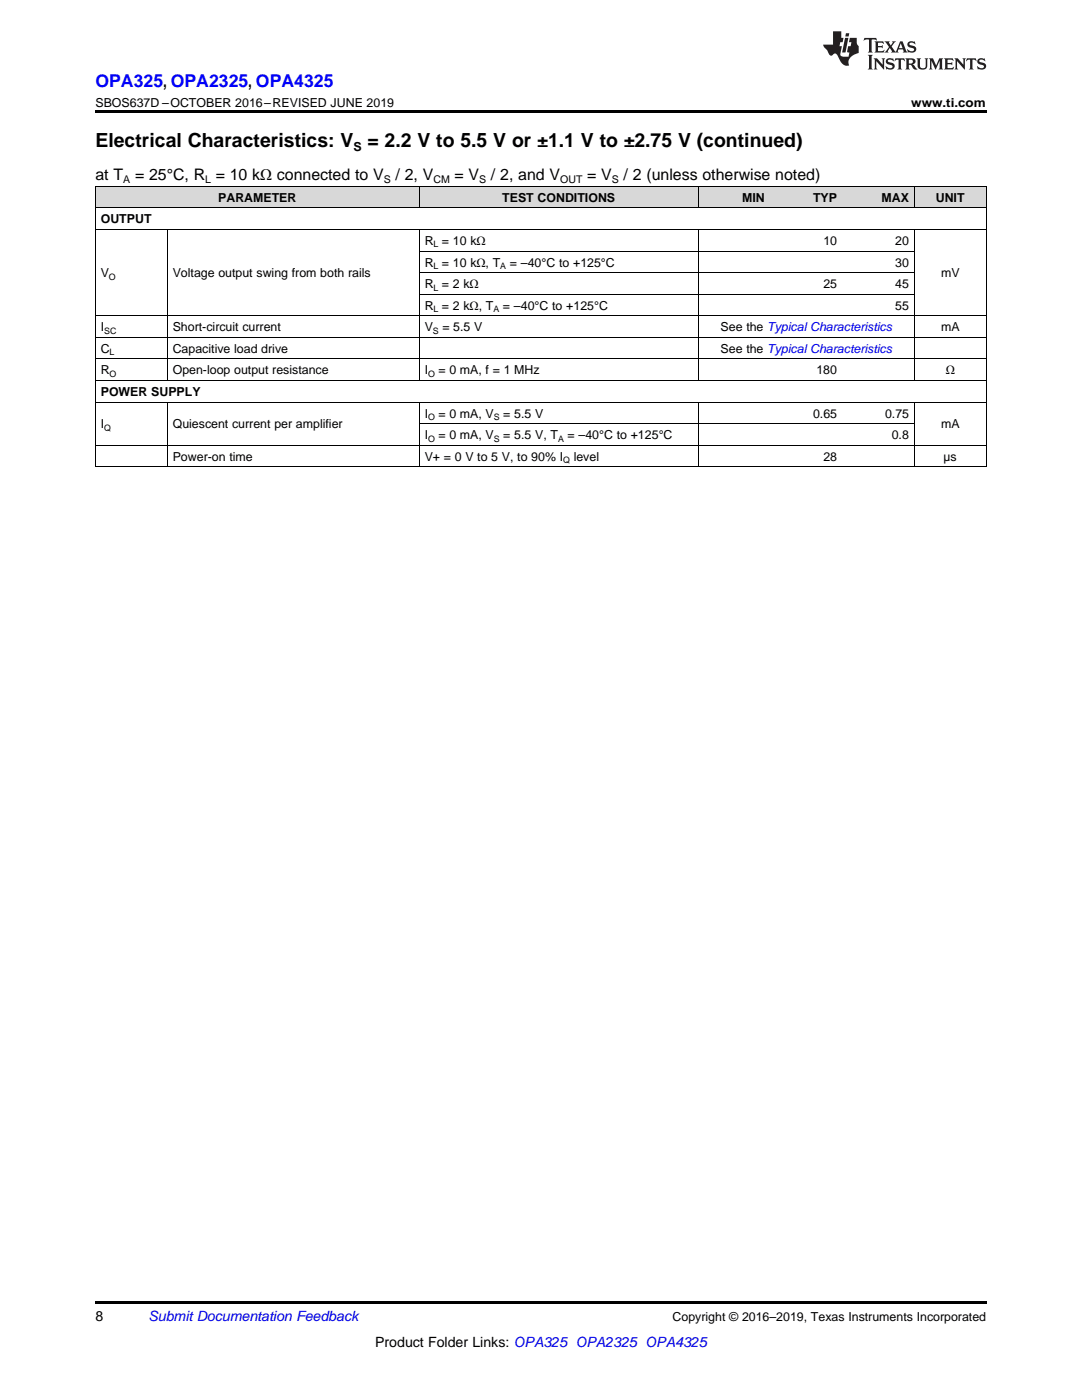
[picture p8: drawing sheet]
<svg xmlns="http://www.w3.org/2000/svg" width="216mm" height="279mm" viewBox="0 0 216 279" stroke-linecap="round" stroke-linejoin="round" font-family="sans-serif">
<defs><g id="words">
<g font-size="3.9">
<text x="19" y="29.3">Electrical Characteristics: V</text>
<text x="73.3" y="29.3">= 2.2 V to 5.5 V or ±1.1 V to ±2.75 V (continued)</text>
</g>
<text font-size="3.5" fill="#00f" x="19" y="17.3">OPA325, OPA2325, OPA4325</text>
<g font-size="3.2">
<text x="19" y="36">at T</text>
<text x="27" y="36">= 25°C, R = 10 kΩ connected to V</text>
<text x="78.9" y="36">/ 2, V</text>
<text x="90.7" y="36">= V</text>
<text x="98" y="36">/ 2, and V</text>
<text x="117.2" y="36">= V</text>
<text x="124.4" y="36">/ 2 (unless otherwise noted)</text>
</g>
<g font-size="2.8">
<text x="19" y="263.6">8</text>
<text x="74.9" y="268.9">Product Folder Links: OPA325 OPA2325 OPA4325</text>
</g>
<text font-size="2.8" fill="#0000c8" x="29.6" y="263.6">Submit Documentation Feedback</text>
<g font-size="2.5">
<text x="19" y="21.4">SBOS637D –OCTOBER 2016–REVISED JUNE 2019</text>
<text x="181.8" y="21.4">www.ti.com</text>
<text x="70.5" y="30.1">S</text>
<text x="43.5" y="40.3">PARAMETER</text>
<text x="100.2" y="40.3">TEST CONDITIONS</text>
<text x="148.1" y="40.3">MIN</text>
<text x="162.2" y="40.3">TYP</text>
<text x="175.9" y="40.3">MAX</text>
<text x="186.7" y="40.3">UNIT</text>
<text x="20.1" y="44.6">OUTPUT</text>
<text x="84.7" y="48.9">R = 10 kΩ</text>
<text x="84.7" y="53.2">R = 10 kΩ, T</text>
<text x="101.7" y="53.2">= –40°C to +125°C</text>
<text x="164.3" y="48.9">10</text>
<text x="178.6" y="48.9">20</text>
<text x="178.6" y="53.2">30</text>
<text x="20.1" y="55.4">V</text>
<text x="34.5" y="55.4">Voltage output swing from both rails</text>
<text x="84.7" y="57.5">R = 2 kΩ</text>
<text x="164.3" y="57.5">25</text>
<text x="178.6" y="57.5">45</text>
<text x="187.8" y="55.4">mV</text>
<text x="84.7" y="61.8">R = 2 kΩ, T</text>
<text x="100.4" y="61.8">= –40°C to +125°C</text>
<text x="178.6" y="61.8">55</text>
<text x="20.1" y="66.1">I</text>
<text x="20.1" y="70.4">C</text>
<text x="34.5" y="66.1">Short-circuit current</text>
<text x="34.5" y="70.4">Capacitive load drive</text>
<text x="84.7" y="66.1">V</text>
<text x="88.3" y="66.1">= 5.5 V</text>
<text x="143.8" y="66.1">See the Typical Characteristics</text>
<text x="143.8" y="70.4">See the Typical Characteristics</text>
<text x="187.8" y="66.1">mA</text>
<text x="20.1" y="74.7">R</text>
<text x="34.5" y="74.7">Open-loop output resistance</text>
<text x="84.7" y="74.7">I</text>
<text x="87.5" y="74.7">= 0 mA, f = 1 MHz</text>
<text x="162.9" y="74.7">180</text>
<text x="188.7" y="74.7">Ω</text>
<text x="20.1" y="79">POWER SUPPLY</text>
<text x="84.7" y="83.3">I</text>
<text x="87.5" y="83.3">= 0 mA, V</text>
<text x="100.4" y="83.3">= 5.5 V</text>
<text x="162.2" y="83.3">0.65</text>
<text x="176.6" y="83.3">0.75</text>
<text x="20.1" y="85.5">I</text>
<text x="34.5" y="85.5">Quiescent current per amplifier</text>
<text x="84.7" y="87.6">I</text>
<text x="87.5" y="87.6">= 0 mA, V</text>
<text x="100.4" y="87.6">= 5.5 V, T</text>
<text x="113.3" y="87.6">= –40°C to +125°C</text>
<text x="177.9" y="87.6">0.8</text>
<text x="187.8" y="85.5">mA</text>
<text x="34.5" y="91.9">Power-on time</text>
<text x="84.7" y="91.9">V+ = 0 V to 5 V, to 90% I</text>
<text x="114.5" y="91.9">level</text>
<text x="164.3" y="91.9">28</text>
<text x="188.3" y="91.9">µs</text>
<text x="134.2" y="263.6">Copyright © 2016–2019, Texas Instruments Incorporated</text>
</g>
<g font-size="2.1">
<text x="24.6" y="36.6">A</text>
<text x="40.9" y="36.6">L</text>
<text x="76.6" y="36.6">S</text>
<text x="86.5" y="36.6">CM</text>
<text x="95.6" y="36.6">S</text>
<text x="111.8" y="36.6">OUT</text>
<text x="122.1" y="36.6">S</text>
</g>
<g font-size="1.8">
<text x="86.5" y="49.4">L</text>
<text x="86.5" y="53.7">L</text>
<text x="99.8" y="53.7">A</text>
<text x="21.7" y="55.8">O</text>
<text x="86.5" y="58">L</text>
<text x="86.5" y="62.3">L</text>
<text x="98.5" y="62.3">A</text>
<text x="20.8" y="66.6">SC</text>
<text x="21.9" y="70.9">L</text>
<text x="86.4" y="66.6">S</text>
<text x="21.9" y="75.2">O</text>
<text x="85.4" y="75.2">O</text>
<text x="85.4" y="83.8">O</text>
<text x="98.5" y="83.8">S</text>
<text x="20.8" y="86">Q</text>
<text x="85.4" y="88.1">O</text>
<text x="98.5" y="88.1">S</text>
<text x="111.4" y="88.1">A</text>
<text x="112.4" y="92.4">Q</text>
</g>
</g></defs>
<g fill="#d8d8d8">
<path d="M19 37.3h14.4v4.3h-14.4z"/>
<path d="M33.4 37.3h28.7v4.3h-28.7z"/>
<path d="M62.1 37.3h21.6v4.3h-21.6z"/>
<path d="M83.7 37.3h55.6v4.3h-55.6z"/>
<path d="M139.3 37.3h14.4v4.3h-14.4z"/>
<path d="M153.7 37.3h14.4v4.3h-14.4z"/>
<path d="M168.1 37.3h14.4v4.3h-14.4z"/>
<path d="M182.5 37.3h14.3v4.3h-14.3z"/>
</g>
<path d="M19 22h177.8v.5h-177.8zM19 259.7h177.8v.5h-177.8z" fill="#000"/>
<g fill="none" stroke="#000" stroke-width=".2">
<path d="M19 37.2h177.8M19.1 37.2v56M83.6 37.2v4.4M139.3 37.2v4.4M182.4 37.2v4.4M196.8 37.2v56M19 45.8h177.8M19 41.5h177.8M33.4 45.9v30.1M83.6 45.9v30.1M83.7 58.7h98.8M83.7 54.4h98.8"/>
<path d="M83.7 50.1h98.8M139.3 45.9v30.1M182.4 45.9v30.1M19 75.9h177.8M19 71.6h177.8M19 67.3h177.8M19 63h177.8M19 93.2h177.8M19 88.8h177.8M19 80.2h177.8M33.4 80.3v12.9M83.6 80.3v12.9"/>
<path d="M83.7 84.5h98.8M139.3 80.3v12.9M182.4 80.3v12.9"/>
</g>
<g fill="#231f20">
<path d="M172.5 7.6l-.1 .5 .4-.2h.6v.1v2.1l-.2 .4h.9l-.2-.4v-2.1l.1-.1h.5l.5 .2-.2-.5zM174.5 8.3l.2 .3v1.5l-.2 .4h1.8l.2-.6a1.04 1.04 0 0 1-1.3 .2v-.7h.6l.3 .2v-.6l-.3 .2h-.6v-.6l.8-.1 .4 .3-.2-.5zM176.5 8.3l.9 1.1-.9 1.1h.8l-.2-.2 .4-.7 .5 .7-.2 .2h1.5l-.2-.2 .2-.4h.9l.1 .4-.2 .2h1l-.3-.3-.7-1.9h-.5l-.9 2-.8-1 .9-1h-.8l.1 .3-.4 .5-.3-.6 .1-.2zM179.7 8.6l.4 1h-.7zM181.3 8.4a.63 .63 0 0 0-.2 .7 .63 .63 0 0 0 .6 .4l.6 .2 .1 .2a.75 .75 0 0 1-.7 .4 .75 .75 0 0 1-.6-.5l.1 .7 .1-.1a1.11 1.11 0 0 0 1.5-.6 1.13 1.13 0 0 0-1.2-.8l-.1-.4a1.04 1.04 0 0 1 1.2 .2l-.2-.5-.2 .1-.4-.2zM173.2 10.9l.2 .4v2.2l-.2 .4h1l-.3-.4v-2.2l.3-.4zM174.3 11.6l.3 .4v1.5l-.3 .4h.8l-.2-.4v-1.3l1.5 1.7v-1.9l.2-.4h-.7l.2 .4v.9l-1.1-1.3zM177 11.8a.62 .62 0 0 0-.2 .7 .62 .62 0 0 0 .6 .4l.6 .1 .1 .3a.76 .76 0 0 1-.7 .3 .76 .76 0 0 1-.7-.4l.2 .7 .1-.1a1.11 1.11 0 0 0 1.5-.6 1.13 1.13 0 0 0-1.2-.8l-.1-.4a1.04 1.04 0 0 1 1.2 .2l-.2-.6-.2 .1-.5-.1zM178.7 11.6l-.2 .6a.61 .61 0 0 1 .8-.3v1.6l-.2 .4h.9l-.2-.4v-1.6a.63 .63 0 0 1 .7 .3l-.1-.6zM180.6 11.6l.3 .4v1.5l-.3 .4h1l-.2-.2-.1-.8 .6 .2a.76 .76 0 0 0 1.2 .7l-1-1a.58 .58 0 0 0 .6-.5 .58 .58 0 0 0-.5-.6zM181.4 11.9h.1a.45 .45 0 0 1 .5 .1 .45 .45 0 0 1 .1 .5l-.8 .2zM182.9 11.6l.2 .2a2.17 2.17 0 0 0 .3 1.9 .99 .99 0 0 0 1.6-.6v-1.1l.2-.4h-.7l.2 .2a1.92 1.92 0 0 1-.2 1.8 .6 .6 0 0 1-.9-.5v-1.1l.2-.4zM185.4 11.6l.2 .4v1.5l-.2 .4h.7l-.2-.4v-1.4l.8 1.8 .8-1.8v1.4l-.2 .4h.9l-.2-.4v-1.5l.2-.4h-.8l-.6 1.5-.6-1.5zM188.4 11.6l.2 .4v1.5l-.2 .4h1.8l.1-.6a1.04 1.04 0 0 1-1.2 .1v-.6h.5l.4 .2v-.6l-.4 .2h-.5v-.7h.8l.3 .3-.1-.6zM190.5 11.6l.2 .4v1.5l-.2 .4h.7l-.2-.4v-1.3l1.5 1.7v-1.9l.2-.4h-.7l.2 .4v.9l-1.1-1.3zM192.9 11.6l-.1 .6a.61 .61 0 0 1 .7-.3l.1 1.6-.3 .4h1l-.3-.4 .1-1.6a.63 .63 0 0 1 .7 .3l-.1-.6zM195.2 11.8a.62 .62 0 0 0-.2 .7 .62 .62 0 0 0 .6 .4l.6 .1 .1 .3a.76 .76 0 0 1-.7 .3 .76 .76 0 0 1-.6-.4l.1 .7 .1-.1a1.11 1.11 0 0 0 1.6-.6 1.13 1.13 0 0 0-1.3-.8l-.1-.4a1.04 1.04 0 0 1 1.2 .2l-.1-.6-.2 .1-.5-.1z"/>
<path d="M166.2 6.3v2.6h-1.9v.4l.8 .9a.91 .91 0 0 0 1 .8 .56 .56 0 0 1 .5-.3 .56 .56 0 0 1 .5 .3l.4 .8a1.53 1.53 0 0 0 1.9 1.2 1.54 1.54 0 0 1 1-2.1l.9-.3v-1.4a1.52 1.52 0 0 1-.4-1.6h-1.3l-.2 .8h.5l-.2 .8h-.5l-.1 1v.2l.4 .1-.2 .8a1.93 1.93 0 0 1-1.6-.3l.3-1.8h-.5l.2-.8h.4l.2-.8h-.4v-1.3zM168.6 7.6l-.6 2.9h.7l.6-2.9zM168.8 6.6l-.1 .7h.6l.2-.7z"/>
</g>
<use href="#words"/>
</svg>
